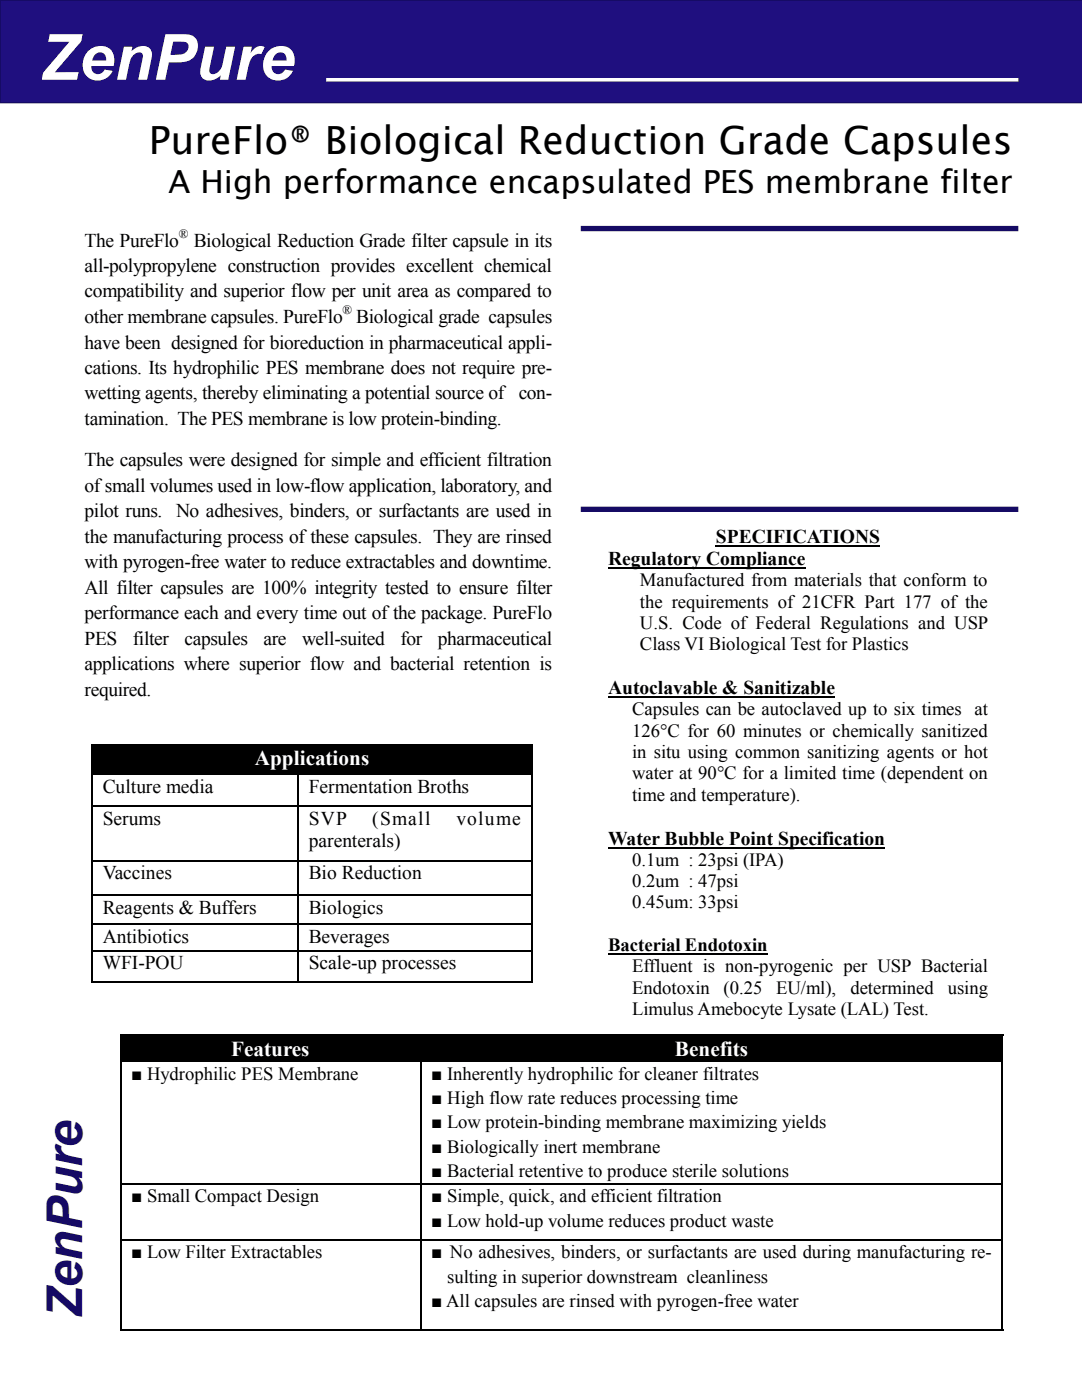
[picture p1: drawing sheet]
<svg xmlns="http://www.w3.org/2000/svg" width="216mm" height="279mm" viewBox="0 0 216 279" stroke-linecap="round" stroke-linejoin="round" font-family="sans-serif">
<defs><g id="words">
<text font-size="12.7" fill="#fff" x="8" y="15.9">ZenPure</text>
<text font-size="9.9" fill="#150a64" x="16.4" y="263.1" transform="rotate(-90 16.4 263.1)">ZenPure</text>
<text font-size="7.7" x="29.7" y="30.7">PureFlo® Biological Reduction Grade Capsules</text>
<text font-size="6.3" x="33.6" y="38.5">A High performance encapsulated PES membrane filter</text>
<g font-size="4.2" fill="#fff">
<text x="50.8" y="152.8">Applications</text>
<text x="46.2" y="210.8">Features</text>
<text x="134.7" y="210.8">Benefits</text>
</g>
<g font-size="3.9">
<text x="16.9" y="49.2">The PureFlo</text>
<text x="38.7" y="49.2">Biological Reduction Grade filter capsule in its</text>
<text x="16.9" y="54.3">all-polypropylene construction provides excellent chemical</text>
<text x="16.9" y="59.4">compatibility and superior flow per unit area as compared to</text>
<text x="16.9" y="64.4">other membrane capsules. PureFlo Biological grade capsules</text>
<text x="16.9" y="69.6">have been designed for bioreduction in pharmaceutical appli-</text>
<text x="16.9" y="74.6">cations. Its hydrophilic PES membrane does not require pre-</text>
<text x="16.9" y="79.7">wetting agents, thereby eliminating a potential source of con-</text>
<text x="16.9" y="84.8">tamination. The PES membrane is low protein-binding.</text>
<text x="16.9" y="93.1">The capsules were designed for simple and efficient filtration</text>
<text x="16.9" y="98.1">of small volumes used in low-flow application, laboratory, and</text>
<text x="16.9" y="103.3">pilot runs. No adhesives, binders, or surfactants are used in</text>
<text x="16.9" y="108.3">the manufacturing process of these capsules. They are rinsed</text>
<text x="16.9" y="113.4">with pyrogen-free water to reduce extractables and downtime.</text>
<text x="121.4" y="112.8">Regulatory Compliance</text>
<text x="142.9" y="108.3">SPECIFICATIONS</text>
<text x="16.9" y="118.5">All filter capsules are 100% integrity tested to ensure filter</text>
<text x="16.9" y="123.6">performance each and every time out of the package. PureFlo</text>
<text x="16.9" y="128.7">PES</text>
<text x="26.5" y="128.7">filter</text>
<text x="36.8" y="128.7">capsules</text>
<text x="52.6" y="128.7">are</text>
<text x="60.3" y="128.7">well-suited</text>
<text x="79.9" y="128.7">for</text>
<text x="87.4" y="128.7">pharmaceutical</text>
<text x="16.9" y="133.8">applications where superior flow and bacterial retention is</text>
<text x="16.9" y="138.9">required.</text>
<text x="121.4" y="138.5">Autoclavable &amp; Sanitizable</text>
<text x="20.5" y="158.2">Culture media</text>
<text x="61.6" y="158.2">Fermentation Broths</text>
<text x="20.5" y="164.6">Serums</text>
<text x="61.6" y="164.6">SVP</text>
<text x="74.3" y="164.6">(Small</text>
<text x="91.1" y="164.6">volume</text>
<text x="61.6" y="169.1">parenterals)</text>
<text x="121.4" y="168.6">Water Bubble Point Specification</text>
<text x="20.5" y="175.5">Vaccines</text>
<text x="61.6" y="175.5">Bio Reduction</text>
<text x="20.5" y="182.3">Reagents &amp; Buffers</text>
<text x="61.6" y="182.3">Biologics</text>
<text x="20.5" y="188.2">Antibiotics</text>
<text x="61.6" y="188.2">Beverages</text>
<text x="20.5" y="193.4">WFI-POU</text>
<text x="61.6" y="193.4">Scale-up processes</text>
</g>
<g font-size="3.7">
<text x="127.7" y="117">Manufactured from materials that conform to</text>
<text x="127.7" y="121.3">the requirements of 21CFR Part 177 of the</text>
<text x="127.7" y="125.5">U.S. Code of Federal Regulations and USP</text>
<text x="127.7" y="129.8">Class VI Biological Test for Plastics</text>
<text x="126.1" y="142.8">Capsules can be autoclaved up to six times at</text>
<text x="126.1" y="147">126°C for 60 minutes or chemically sanitized</text>
<text x="126.1" y="151.3">in situ using common sanitizing agents or hot</text>
<text x="126.1" y="155.6">water at 90°C for a limited time (dependent on</text>
<text x="126.1" y="159.8">time and temperature).</text>
<text x="126.1" y="172.8">0.1um : 23psi (IPA)</text>
<text x="126.1" y="177.1">0.2um : 47psi</text>
<text x="126.1" y="181.3">0.45um: 33psi</text>
<text x="121.4" y="189.9">Bacterial Endotoxin</text>
<text x="126.1" y="194.1">Effluent is non-pyrogenic per USP Bacterial</text>
<text x="126.1" y="198.4">Endotoxin</text>
<text x="126.1" y="202.6">Limulus Amebocyte Lysate (LAL) Test.</text>
<text x="144.4" y="198.4">(0.25</text>
<text x="154.9" y="198.4">EU/ml),</text>
<text x="169.7" y="198.4">determined</text>
<text x="189.1" y="198.4">using</text>
<text x="26.2" y="215.5">■ Hydrophilic PES Membrane</text>
<text x="86" y="215.5">■ Inherently hydrophilic for cleaner filtrates</text>
<text x="86" y="220.4">■ High flow rate reduces processing time</text>
<text x="86" y="225.2">■ Low protein-binding membrane maximizing yields</text>
<text x="86" y="230.1">■ Biologically inert membrane</text>
<text x="26.2" y="240">■ Small Compact Design</text>
<text x="86" y="234.9">■ Bacterial retentive to produce sterile solutions</text>
<text x="86" y="240">■ Simple, quick, and efficient filtration</text>
<text x="86" y="244.8">■ Low hold-up volume reduces product waste</text>
<text x="26.2" y="251.1">■ Low Filter Extractables</text>
<text x="86" y="251.2">■ No adhesives, binders, or surfactants are used during manufacturing re-</text>
<text x="89.2" y="256">sulting in superior downstream cleanliness</text>
<text x="86" y="260.8">■ All capsules are rinsed with pyrogen-free water</text>
</g>
<g font-size="2.5">
<text x="35.7" y="47.5">®</text>
<text x="68.3" y="62.7">®</text>
</g>
</g></defs>
<path d="M0 0h215.9v20.5h-215.9z" fill-rule="evenodd" fill="#1f0f7f"/>
<path d="M215.9 0h-215.9v20.5h215.9" fill="none" stroke="#150a64" stroke-width=".26"/>
<path d="M65.1 15.9h138.1" fill="none" stroke="#fff" stroke-width=".71" stroke-linecap="butt"/>
<path d="M115.9 45.6h87.3M115.9 101.6h87.3" fill="none" stroke="#150a64" stroke-width="1.1" stroke-linecap="butt"/>
<g fill="none" stroke="#000" stroke-width=".38">
<path d="M121.4 113.4h39.3M142.9 108.9h32.7M121.4 139.1h45.2M18.3 148.7h88M18.4 148.5v47.2M18.6 154.6h87.3M59.5 154.7v41M106.1 148.5v47.2M18.6 160.9h87.3M18.6 171.8h87.3M18.6 178.6h87.3M121.4 169.2h55.2"/>
<path d="M18.3 195.9h88M18.6 184.5h87.3M18.6 189.8h87.3M23.9 206.6h176.3M24.1 206.4v58.8M24.3 211.8h175.5M84 206.8v58.4M200 206.4v58.8M24.3 236.3h175.5M24.3 247.4h175.5M23.9 265.4h176.3"/>
</g>
<path d="M121.4 190.5h31.8" fill="none" stroke="#000" stroke-width=".34"/>
<g fill="#000">
<path d="M18.3 148.5h88v6h-88z" fill-rule="evenodd"/>
<path d="M23.9 206.4h60.1v5.4h-60.1z" fill-rule="evenodd"/>
<path d="M84 206.4h116.2v5.4h-116.2z" fill-rule="evenodd"/>
</g>
<use href="#words"/>
</svg>
